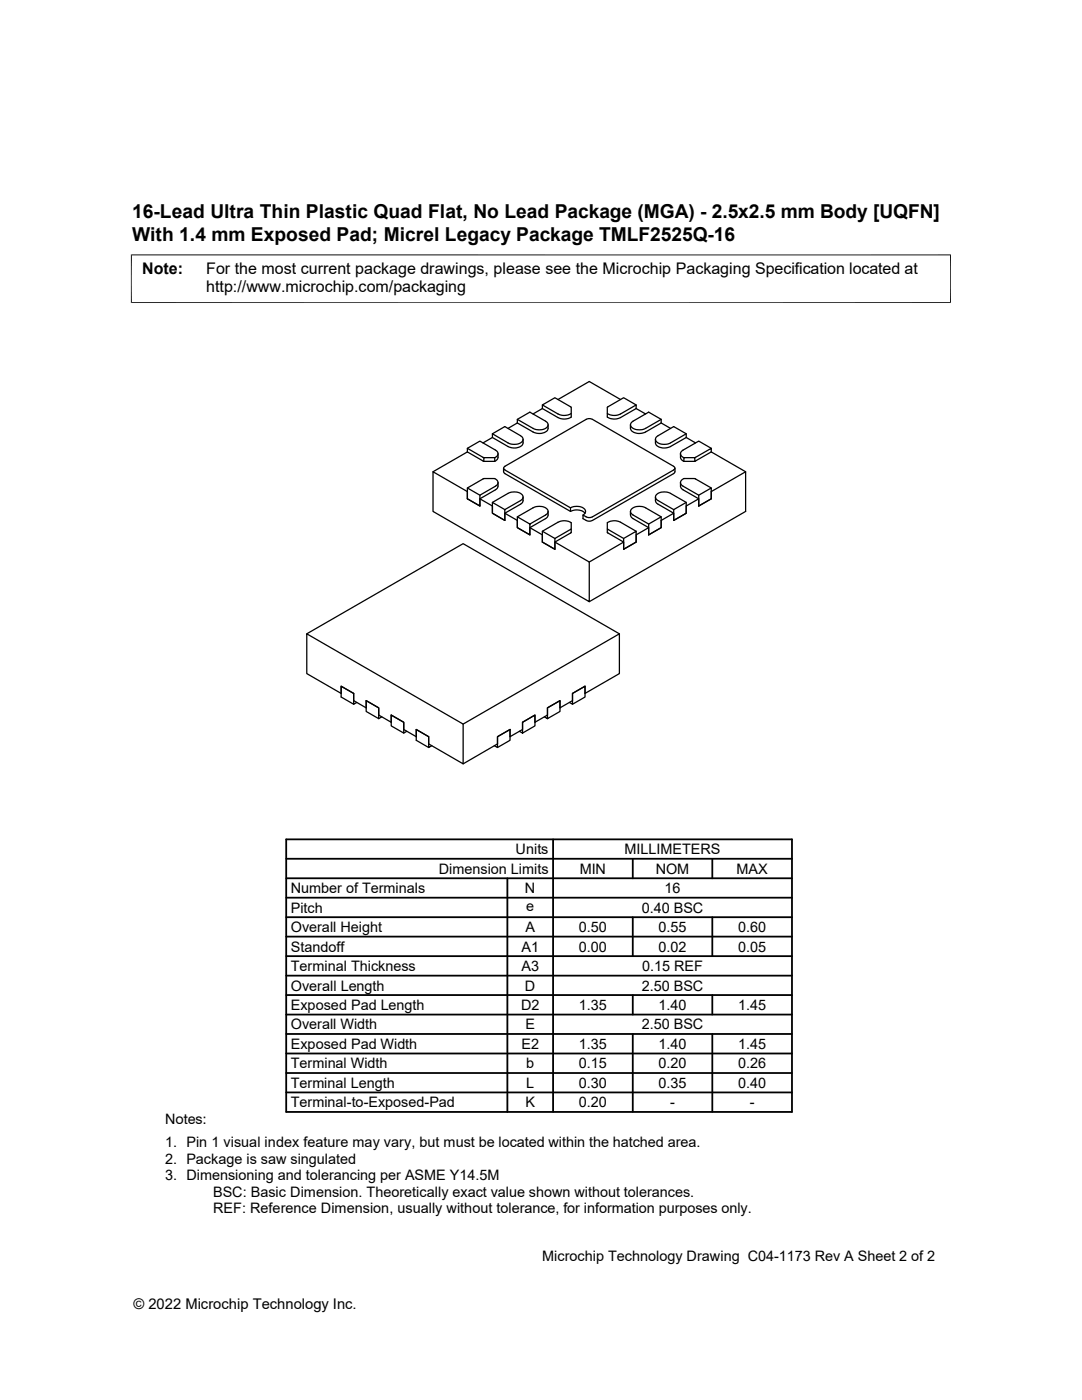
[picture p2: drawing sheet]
<svg xmlns="http://www.w3.org/2000/svg" width="216mm" height="279mm" viewBox="0 0 216 279" stroke-linecap="round" stroke-linejoin="round" font-family="sans-serif">
<defs><g id="words">
<g font-size="3.8">
<text x="26.4" y="43.5">16-Lead Ultra Thin Plastic Quad Flat, No Lead Package (MGA) - 2.5x2.5 mm Body [UQFN]</text>
<text x="26.4" y="48">With 1.4 mm Exposed Pad; Micrel Legacy Package TMLF2525Q-16</text>
</g>
<g font-size="3.2">
<text x="28.4" y="54.6">Note:</text>
<text x="41.1" y="58.3">http://www.microchip.com/packaging</text>
<text x="41.1" y="54.6">For the most current package drawings, please see the Microchip Packaging Specification located at</text>
</g>
<g font-size="2.9">
<text x="102.9" y="170.5">Units</text>
<text x="124.6" y="170.5">MILLIMETERS</text>
<text x="58" y="178.2">Number of Terminals</text>
<text x="87.6" y="174.4">Dimension Limits</text>
<text x="104.8" y="178.2">N</text>
<text x="115.7" y="174.4">MIN</text>
<text x="130.8" y="174.4">NOM</text>
<text x="132.6" y="178.2">16</text>
<text x="147" y="174.4">MAX</text>
<text x="58" y="182.1">Pitch</text>
<text x="105" y="181.8">e</text>
<text x="128" y="182.1">0.40 BSC</text>
<text x="58" y="186">Overall Height</text>
<text x="58" y="189.9">Standoff</text>
<text x="104.1" y="189.9">A1</text>
<text x="104.8" y="186">A</text>
<text x="115.5" y="186">0.50</text>
<text x="115.5" y="189.9">0.00</text>
<text x="131.4" y="186">0.55</text>
<text x="131.4" y="189.9">0.02</text>
<text x="147.3" y="186">0.60</text>
<text x="147.3" y="189.9">0.05</text>
<text x="58" y="193.8">Terminal Thickness</text>
<text x="58" y="197.7">Overall Length</text>
<text x="104.1" y="193.8">A3</text>
<text x="104.8" y="197.7">D</text>
<text x="128" y="197.7">2.50 BSC</text>
<text x="128.1" y="193.8">0.15 REF</text>
<text x="58" y="201.6">Exposed Pad Length</text>
<text x="104" y="201.6">D2</text>
<text x="115.5" y="201.6">1.35</text>
<text x="131.4" y="201.6">1.40</text>
<text x="147.3" y="201.6">1.45</text>
<text x="58" y="205.4">Overall Width</text>
<text x="58" y="209.3">Exposed Pad Width</text>
<text x="104" y="209.3">E2</text>
<text x="104.8" y="205.4">E</text>
<text x="115.5" y="209.3">1.35</text>
<text x="128" y="205.4">2.50 BSC</text>
<text x="131.4" y="209.3">1.40</text>
<text x="147.3" y="209.3">1.45</text>
<text x="58" y="213.2">Terminal Width</text>
<text x="105" y="213.2">b</text>
<text x="115.5" y="213.2">0.15</text>
<text x="131.4" y="213.2">0.20</text>
<text x="147.3" y="213.2">0.26</text>
<text x="58" y="217.1">Terminal Length</text>
<text x="58" y="221">Terminal-to-Exposed-Pad</text>
<text x="104.8" y="221">K</text>
<text x="105" y="217.1">L</text>
<text x="115.5" y="217.1">0.30</text>
<text x="115.5" y="221">0.20</text>
<text x="131.4" y="217.1">0.35</text>
<text x="133.7" y="221">-</text>
<text x="147.3" y="217.1">0.40</text>
<text x="149.6" y="221">-</text>
<text x="32.9" y="224.3">Notes:</text>
<text x="32.9" y="228.9">1. Pin 1 visual index feature may vary, but must be located within the hatched area.</text>
<text x="32.9" y="232.2">2. Package is saw singulated</text>
<text x="32.9" y="235.5">3. Dimensioning and tolerancing per ASME Y14.5M</text>
<text x="42.5" y="238.8">BSC: Basic Dimension. Theoretically exact value shown without tolerances.</text>
<text x="42.5" y="242.2">REF: Reference Dimension, usually without tolerance, for information purposes only.</text>
<text x="108.2" y="251.7">Microchip Technology Drawing C04-1173 Rev A Sheet 2 of 2</text>
<text x="26.6" y="261.3">© 2022 Microchip Technology Inc.</text>
</g>
</g></defs>
<g fill="none" stroke="#000" stroke-width=".25">
<path d="M123.8 79.7l-6.2-3.6-6.3 3.6M93.3 90.2l-6.9 3.9M93.3 90.2l3.2 1.9M93.3 90.2v-.7l2.5-1.5 3.1 1.8a.79 .79 0 0 1 .5 .9 .79 .79 0 0 1-.7 .7M93.3 99.5v-1.4l-6.9-4v8l31.2 18v-7.9l-6.9-4M93.3 97.4l2.5 1.4M93.3 97.4l3.2-1.9h2.2a.79 .79 0 0 1 .7 .7 .79 .79 0 0 1-.5 .8l-3.1 1.8v2.2l-2.5-1.5zM93.3 89.5l3.2 1.9M96.5 92.1h2.2M98.3 87.3l-1.9 1.1M98.3 87.3l3.1 1.8a2.26 2.26 0 0 0 3-.6v-.8M98.3 86.6l3.1 1.8a2.19 2.19 0 0 0 3-.6l-.1-.4-.4-.4-3.2-1.9-2.4 1.5v.7"/>
<path d="M98.7 91.3h-2.2v.8M98.7 91.3v.8M99.4 96.3v.9l-.3 .3-3.3 2v1.5l-2.5-1.5M99.4 90.6l-.1 1-.6 .5M100.5 93.4v.7M100.5 94.1l.3 .4M100.7 94.5l13.1 7.6M100.7 93.8l13.1 7.5v.8M100.8 93.1a.38 .38 0 0 0-.3 .3 .38 .38 0 0 0 .3 .4M103.2 84.4l-1.8 1.1M103.2 84.4l3.2 1.8a2.26 2.26 0 0 0 2.9-.6l.1-.8M103.2 83.7l3.2 1.8a2.19 2.19 0 0 0 2.9-.6v-.4l-.4-.4-3.2-1.8-2.5 1.4v.7"/>
<path d="M104.4 99.2v.8l-.3 .4-3.4 2v1.5l-2.4-1.5v-1.4l-2.5-1.5M108.2 80.8l2.5-1.4 3.3 1.9v1.9a2.75 2.75 0 0 1-2.7 .1l-3.1-1.8zM108.2 80.8l3.1 1.8a2.71 2.71 0 0 0 2.7-.1M108.2 81.5l-1.8 1.1M118.2 83.7l-.4-.2-.8 .2-16.3 9.4M118.2 83.7l16.2 9.4M121.2 81.3v1.9M126.9 81.5l1.9 1.1M126.9 81.5v-.7l-3.1 1.8a2.71 2.71 0 0 1-2.6-.1M126.9 80.8l-2.5-1.4-3.2 1.9M126.9 81.5l-3.1 1.8a2.71 2.71 0 0 1-2.6-.1M130.8 99.2v.8l.2 .4 3.4 2v1.5"/>
<path d="M131.9 84.4l1.9 1.1M131.9 83.7l-3.1 1.8a2.19 2.19 0 0 1-3-.6l.1-.4 .4-.4 3.1-1.8 2.5 1.4v.7M131.9 84.4l-3.1 1.8a2.26 2.26 0 0 1-3-.6v-.8M134.4 93.1a.38 .38 0 0 1 .3 .3 .38 .38 0 0 1-.3 .4M134.4 94.5l-16.2 9.4M134.4 93.8l-16.2 9.3M134.7 94.1l-.3 .4M134.7 93.4v.7M135.8 90.6l.1 1 .6 .5M135.8 96.3v.9l.2 .3 3.4 2v1.5M136.5 92.1h2.1M136.5 92.1v-.8h2.1v.8"/>
<path d="M136.9 87.3l1.9 1.1M136.9 86.6l-3.1 1.8a2.19 2.19 0 0 1-3-.6v-.3l.3-.4 3.3-2 2.5 1.5v.7M136.9 87.3l-3.1 1.8a2.26 2.26 0 0 1-3-.6v-.8M139.4 98.8l2.5-1.4v2.1l-2.5 1.5M139.4 99.5l-2.5 1.5v1.4l-2.5 1.5M141.9 90.2v-.7l-3.3 1.9M141.9 89.5l-2.5-1.5-3.1 1.8a.79 .79 0 0 0-.5 .9 .79 .79 0 0 0 .7 .7M141.9 90.2l6.9 3.9v8l-31.2 18M141.9 97.4l-3.3-1.9h-2.1a.79 .79 0 0 0-.7 .7 .79 .79 0 0 0 .5 .8l3.1 1.8v2.2M141.9 90.2l-3.3 1.9M148.8 94.1l-6.9 4v1.4l-2.5 1.5M98.3 100.3l3.1-1.8a2.19 2.19 0 0 1 3 .5l-.1 .5-.4 .4-3.2 1.8v2.2l-2.4-1.5v-2.1l2.4 1.4"/>
<path d="M103.2 103.1l3.2-1.8a2.19 2.19 0 0 1 2.9 .6v.5l-.4 .4-3.2 1.8v2.1l-2.5-1.4v-2.2l2.5 1.5M105.7 105.3l2.5 1.4v1.5M108.2 106l3.1-1.8a2.71 2.71 0 0 1 2.7 .1v2l-3.3 1.9v1.4l-2.5-1.4zM108.2 106l2.5 1.5M109.4 102.1l-.1 .8-.2 .4-3.4 2v1.4l-2.5-1.4v-1.4l-2.5-1.5M113.8 102.1a2.52 2.52 0 0 1 2.9 .3M113.8 101.3a2.19 2.19 0 0 1 3 .6v.5l-.5 .4M114 105.6l-3.3 1.9v2.1l-2.5-1.4M118.2 103.1l-.8 .2-1.1-.5v.7l1.1 .5 .8-.1M121.2 104.3v2M121.2 105.6l3.2 1.9v2.1M121.2 106.3l3.2 1.9v1.4"/>
<path d="M121.2 104.3a2.71 2.71 0 0 1 2.6-.1l3.1 1.8M124.4 108.2l-6.8 4M124.4 107.5l2.5-1.5v2.2l-2.5 1.4M125.8 102.1v.8l.2 .4 3.4 2v1.4M129.4 104.6l-3.1-1.8a.8 .8 0 0 1-.5-.9 .8 .8 0 0 1 .7-.7l1.1-.2 .8 .2 3.5 1.9v2.2l-2.5 1.4M129.4 105.3l-2.5 1.4v1.5l-2.5 1.4M131.9 103.1l-2.5 1.5v2.1M134.4 101.7l-3.1-1.8a.8 .8 0 0 1-.5-.8 .8 .8 0 0 1 .7-.7l1-.2 .9 .1 3.5 2v2.1l-2.5 1.5M134.4 102.4l-2.5 1.5v1.4l-2.5 1.4M136.9 100.3l-2.5 1.4v2.2M61.2 126.5l31.2 18v7.9l-6.9-3.9v-1.5l-2.4-1.4v1.4l-2.5-1.4v-1.5l-2.5-1.4v1.4l-2.5-1.4v-1.4l-2.5-1.5v1.5l-2.5-1.5v-1.4l-2.5-1.5v1.5l-6.9-4zM61.2 126.5l31.2-18 31.2 18"/>
<path d="M70.6 138.4l-2.5-1.5v2.2l2.5 1.4M70.6 138.4v2.1l.6-.3M73.1 139.8l2.5 1.5v2.1l-2.5-1.4zM76.2 143.1l-.6 .3M78.1 142.7l2.5 1.4v2.2l-2.5-1.4zM81.2 145.9l-.6 .4M86.2 148.8l-.7 .4v-2.2l-2.4-1.4v2.1l2.4 1.5M92.4 144.5l31.2-18v7.9l-6.9 4v-1.5l-2.5 1.5v1.4l-2.5 1.5v-1.5l-2.5 1.5v1.4l-2.5 1.4v-1.4l-2.4 1.4v1.5l-2.5 1.4v-1.4M101.8 145.6v2.1l-2.5 1.5M101.8 145.6l-2.5 1.4v2.2l-.7-.4M101.8 145.6l-2.5 1.4v1.5l-6.9 3.9M103.6 145.9l.7 .4v-2.2l2.4-1.4v2.2l-2.4 1.4"/>
<path d="M108.6 143.1l.6 .3v-2.1l2.5-1.5v2.2l-2.5 1.4M113.6 140.2l.6 .3v-2.1l2.5-1.5v2.2l-2.5 1.4"/>
</g>
<path d="M26.1 50.9h163.7M26.2 50.8v9.7M189.7 50.8v9.7M26.1 60.4h163.7" fill="none" stroke="#000" stroke-width=".2"/>
<g fill="none" stroke="#000" stroke-width=".36">
<path d="M57.1 179.2h100.9M57.1 175.3h100.9M57.1 171.4h100.9M57.1 167.5h100.9v54.4h-100.9zM101.2 175.3v46.6M110.4 167.5v54.4M126.3 171.4v3.9M142.1 171.4v3.9M57.1 186.9h100.9M57.1 183h100.9M57.1 198.6h100.9M57.1 194.7h100.9"/>
<path d="M57.1 190.8h100.9M126.3 183v7.8M126.3 198.6v3.9M142.1 183v7.8M142.1 198.6v3.9M57.1 214.1h100.9M57.1 206.4h100.9M57.1 202.5h100.9M57.1 210.2h100.9M57.1 218h100.9M126.3 206.4v15.5M142.1 206.4v15.5"/>
</g>
<use href="#words"/>
</svg>
